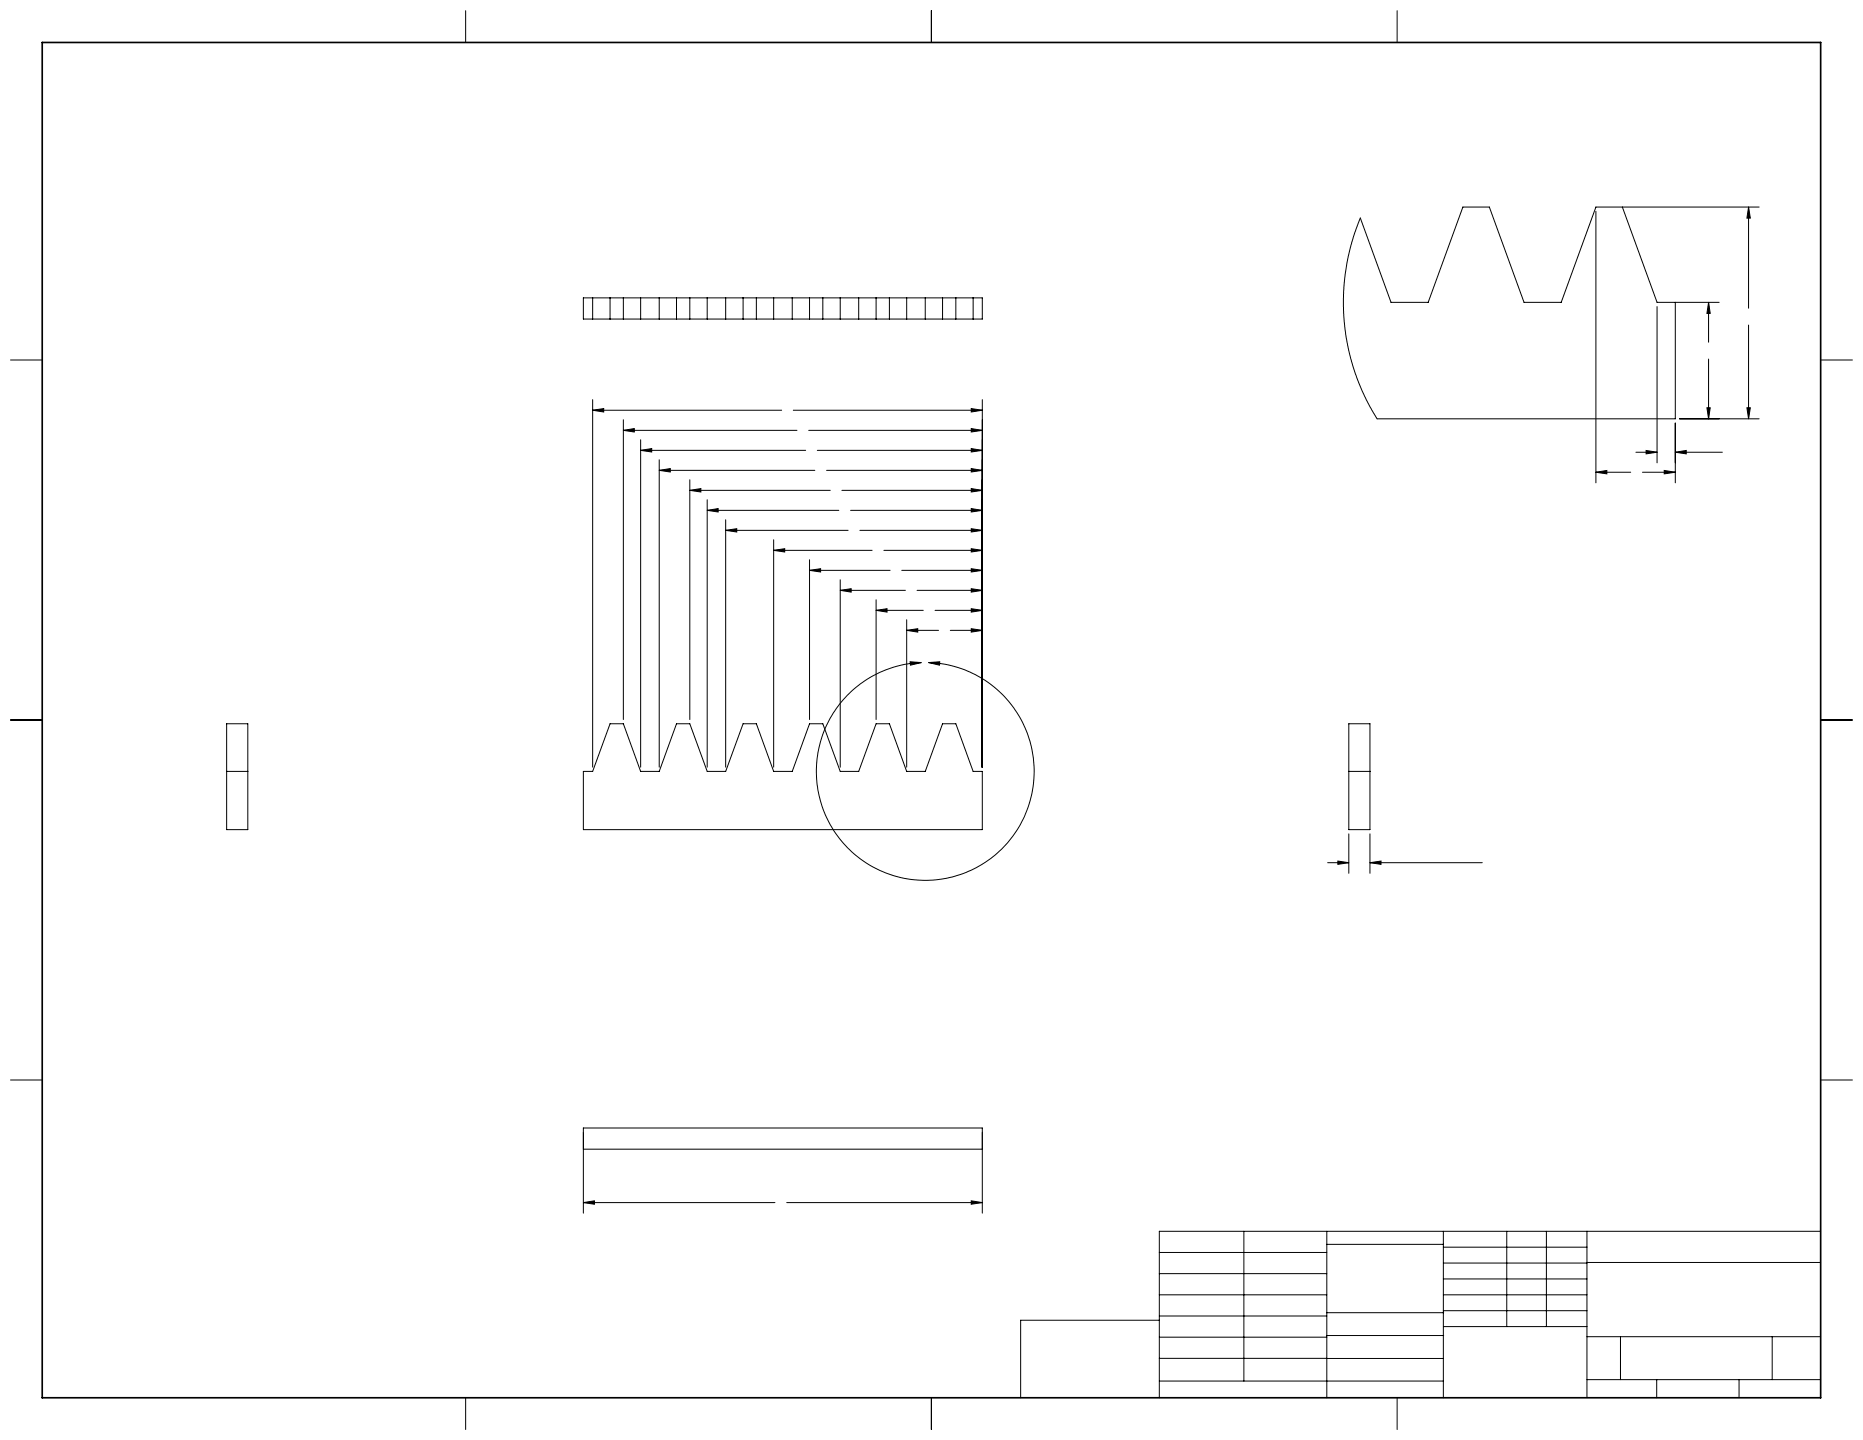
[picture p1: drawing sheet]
<svg xmlns="http://www.w3.org/2000/svg" width="559mm" height="432mm" viewBox="0 0 559 432" stroke-linecap="round" stroke-linejoin="round" font-family="sans-serif">
<g fill="none" stroke="#000" stroke-width=".3">
<path d="M139.7 3.2v9.5M279.4 3.2v9.5M419.1 3.2v9.5M478.7 63.4v81.4M486.6 62.1l10.4 28.6h18.7M524.5 62.1l.5 3.3h-1zM524.5 62.1v30.3M527.6 62.1h-48.9l-10.4 28.6h-11.2l-10.4-28.6h-7.9l-10.4 28.6h-11.2l-9.2-25.3-2 5.5-1.6 6-1 5.7-.5 6.8 .1 4.6 .4 4.5 .8 5.2 .9 3.8 1.5 4.8 2 4.9 2.2 4.5 2.3 3.9h89.4v-34.9M175 89.3h119.6v6.4h-119.6zM177.8 89.3v6.4M183 89.3v6.4M187 89.3v6.4"/>
<path d="M192.2 89.3v6.4M197.7 89.3v6.4M202.9 89.3v6.4M206.9 89.3v6.4M212.1 89.3v6.4M217.7 89.3v6.4M222.9 89.3v6.4M226.9 89.3v6.4M232.1 89.3v6.4M237.6 89.3v6.4M242.8 89.3v6.4M246.8 89.3v6.4"/>
<path d="M252 89.3v6.4M257.6 89.3v6.4M262.8 89.3v6.4M266.8 89.3v6.4M272 89.3v6.4M277.5 89.3v6.4M282.7 89.3v6.4M286.7 89.3v6.4M291.9 89.3v6.4M497 91.9v46.9M512.5 90.7l.5 3.3h-1zM512.5 90.7v11.9"/>
<path d="M524.5 97.5v28.1M3.1 107.9h9.6M177.8 119.8v110.2M294.6 119.8v110.2M512.5 107.7v17.9M546.1 107.9h9.5M177.8 123l3.3-.5v1zM177.8 123h56.7M187 129l3.3-.5v1zM187 125.9v89.9M187 129h52M192.2 135l3.3-.5v1z"/>
<path d="M192.2 131.9v98.1M192.2 135h49.5M197.7 137.9v92.1M237.9 123h56.7M242.6 129h52M245.1 135h49.5M291.3 134.5l3.3 .5-3.3 .5zM291.3 128.5l3.3 .5-3.3 .5zM291.3 122.5l3.3 .5-3.3 .5zM490.7 135.6h6.3M493.7 135.1l3.3 .5-3.3 .5zM502.5 135.6l3.3-.5v1z"/>
<path d="M502.5 126.9v17.9M502.5 135.6h14.1M503.8 125.6h23.8M512 122.3h1l-.5 3.3zM524 122.3h1l-.5 3.3zM197.7 141l3.3-.5v1zM197.7 141h46.7M206.9 147l3.3-.5v1zM206.9 143.9v71.9M206.9 147h42.1M212.1 153l3.3-.5v1zM212.1 149.9v80.1"/>
<path d="M212.1 153h39.5M217.7 159l3.3-.5v1zM217.7 155.9v74.1M217.7 159h36.7M247.9 141h46.7M252.5 147h42.1M255.1 153h39.5M257.9 159h36.7M291.3 152.5l3.3 .5-3.3 .5zM291.3 158.5l3.3 .5-3.3 .5zM291.3 146.5l3.3 .5-3.3 .5zM291.3 140.5l3.3 .5-3.3 .5z"/>
<path d="M478.7 141.6l3.3-.5v1zM478.7 141.6h10.4M492.7 141.6h9.8M499.2 141.1l3.3 .5-3.3 .5zM232.1 165l3.3-.5v1zM232.1 161.9v68.1M232.1 165h29.5M242.8 171l3.3-.5v1zM242.8 167.9v47.9M242.8 171h24.2M252 177l3.3-.5v1.1zM252 173.8v56.2"/>
<path d="M252 177h19.6M262.8 179.8v36M265.1 165h29.5M270.5 171h24.1M275.1 177h19.5M291.3 176.5l3.3 .5-3.3 .6zM291.3 164.5l3.3 .5-3.3 .5zM291.3 170.5l3.3 .5-3.3 .5zM262.8 183l3.3-.5v1.1zM262.8 183h14.1M272 189l3.3-.5v1zM272 185.8v44.2"/>
<path d="M272 189h9.5M273 198.4l3.3 .3-3.2 .8zM276.3 198.7a32.7 32.7 0 0 0-27 49.3 32.7 32.7 0 0 0 56.2 0 32.7 32.7 0 0 0-26.9-49.3M278.6 198.7l3.3-.3-.1 1.1zM280.5 183h14.1M285 189h9.6M291.3 188.5l3.3 .5-3.3 .5zM291.3 182.5l3.3 .5-3.3 .6zM3.1 215.9h9.6M68 217h6.3v31.8h-6.3zM183 217h4l5.2 14.3h5.5l5.2-14.3h4l5.2 14.3h5.6l5.2-14.3h4l5.2 14.3h5.5l5.2-14.3h4l5.2 14.3h5.6l5.2-14.3h4l5.2 14.3h5.5l5.2-14.3h4l5.2 14.3h2.7v17.5h-119.6v-17.5h2.8zM404.6 217h6.3v31.8h-6.3z"/>
<path d="M546.1 215.9h9.5M68 231.3h6.3M404.6 231.3h6.3M398.2 258.7h6.4M401.3 258.2l3.3 .5-3.3 .5zM404.6 250v11.9M410.9 258.7l3.3-.5v1zM410.9 250v11.9M410.9 258.7h33.7M3.1 323.8h9.6M546.1 323.8h9.5M175 344.6h119.6"/>
<path d="M175 360.6l3.3-.5v1zM175 363.8v-25.6h119.6v25.6M175 360.6h57.4M236 360.6h58.6M291.3 360.1l3.3 .5-3.3 .5zM347.7 375.6h50.3M373.1 369.2v44.9M398 369.2v49.9M398 373.1h34.9M432.9 369.2v49.9M432.9 378.7h43.1M432.9 374h43.1"/>
<path d="M451.9 369.2v28.6M463.8 369.2v28.6M476 369.2v49.9M476 378.6h70.1M546.1 369.2h-198.4v49.9M347.7 394.6h50.3M347.7 388.3h50.3M347.7 381.9h50.3M347.7 395.9h-41.6v23.2M398 393.6h35M432.9 383.5h43.1M432.9 388.3h43.1"/>
<path d="M432.9 393h43.1M433 397.8h43M139.7 419.1v9.6M279.4 419.1v9.6M347.7 414.1h85.2M347.7 407.3l85.2 .1M347.7 401h50.3M398 400.5h35M419.1 419.1v9.6M476 413.7h70.1M476 400.8h70.1M486.1 400.8v12.9"/>
<path d="M496.9 413.7v5.4M521.6 413.7v5.4M531.6 400.8v12.9"/>
</g>
<path d="M12.7 12.7h533.4v406.4h-533.4z" fill="none" stroke="#000" stroke-width=".5"/>
<g fill="#000">
<path d="M273 198.4l3.3 .3-3.2 .8zM278.6 198.7l3.3-.3-.1 1.1z"/>
<path d="M291.3 188.5l3.3 .5-3.3 .5zM272 189l3.3-.5v1zM291.3 176.5l3.3 .5-3.3 .6zM252 177l3.3-.5v1.1zM291.3 182.5l3.3 .5-3.3 .6zM262.8 183l3.3-.5v1.1zM291.3 164.5l3.3 .5-3.3 .5zM232.1 165l3.3-.5v1zM291.3 170.5l3.3 .5-3.3 .5zM242.8 171l3.3-.5v1zM291.3 152.5l3.3 .5-3.3 .5zM212.1 153l3.3-.5v1zM291.3 158.5l3.3 .5-3.3 .5zM217.7 159l3.3-.5v1zM291.3 146.5l3.3 .5-3.3 .5zM206.9 147l3.3-.5v1zM291.3 134.5l3.3 .5-3.3 .5zM192.2 135l3.3-.5v1zM291.3 140.5l3.3 .5-3.3 .5zM197.7 141l3.3-.5v1zM291.3 128.5l3.3 .5-3.3 .5zM187 129l3.3-.5v1zM291.3 122.5l3.3 .5-3.3 .5zM177.8 123l3.3-.5v1zM401.3 258.2l3.3 .5-3.3 .5zM410.9 258.7l3.3-.5v1zM291.3 360.1l3.3 .5-3.3 .5zM175 360.6l3.3-.5v1zM524 122.3h1l-.5 3.3zM524.5 62.1l.5 3.3h-1zM512 122.3h1l-.5 3.3zM512.5 90.7l.5 3.3h-1zM502.5 135.6l3.3-.5v1zM493.7 135.1l3.3 .5-3.3 .5zM499.2 141.1l3.3 .5-3.3 .5zM478.7 141.6l3.3-.5v1z"/>
</g>
</svg>
